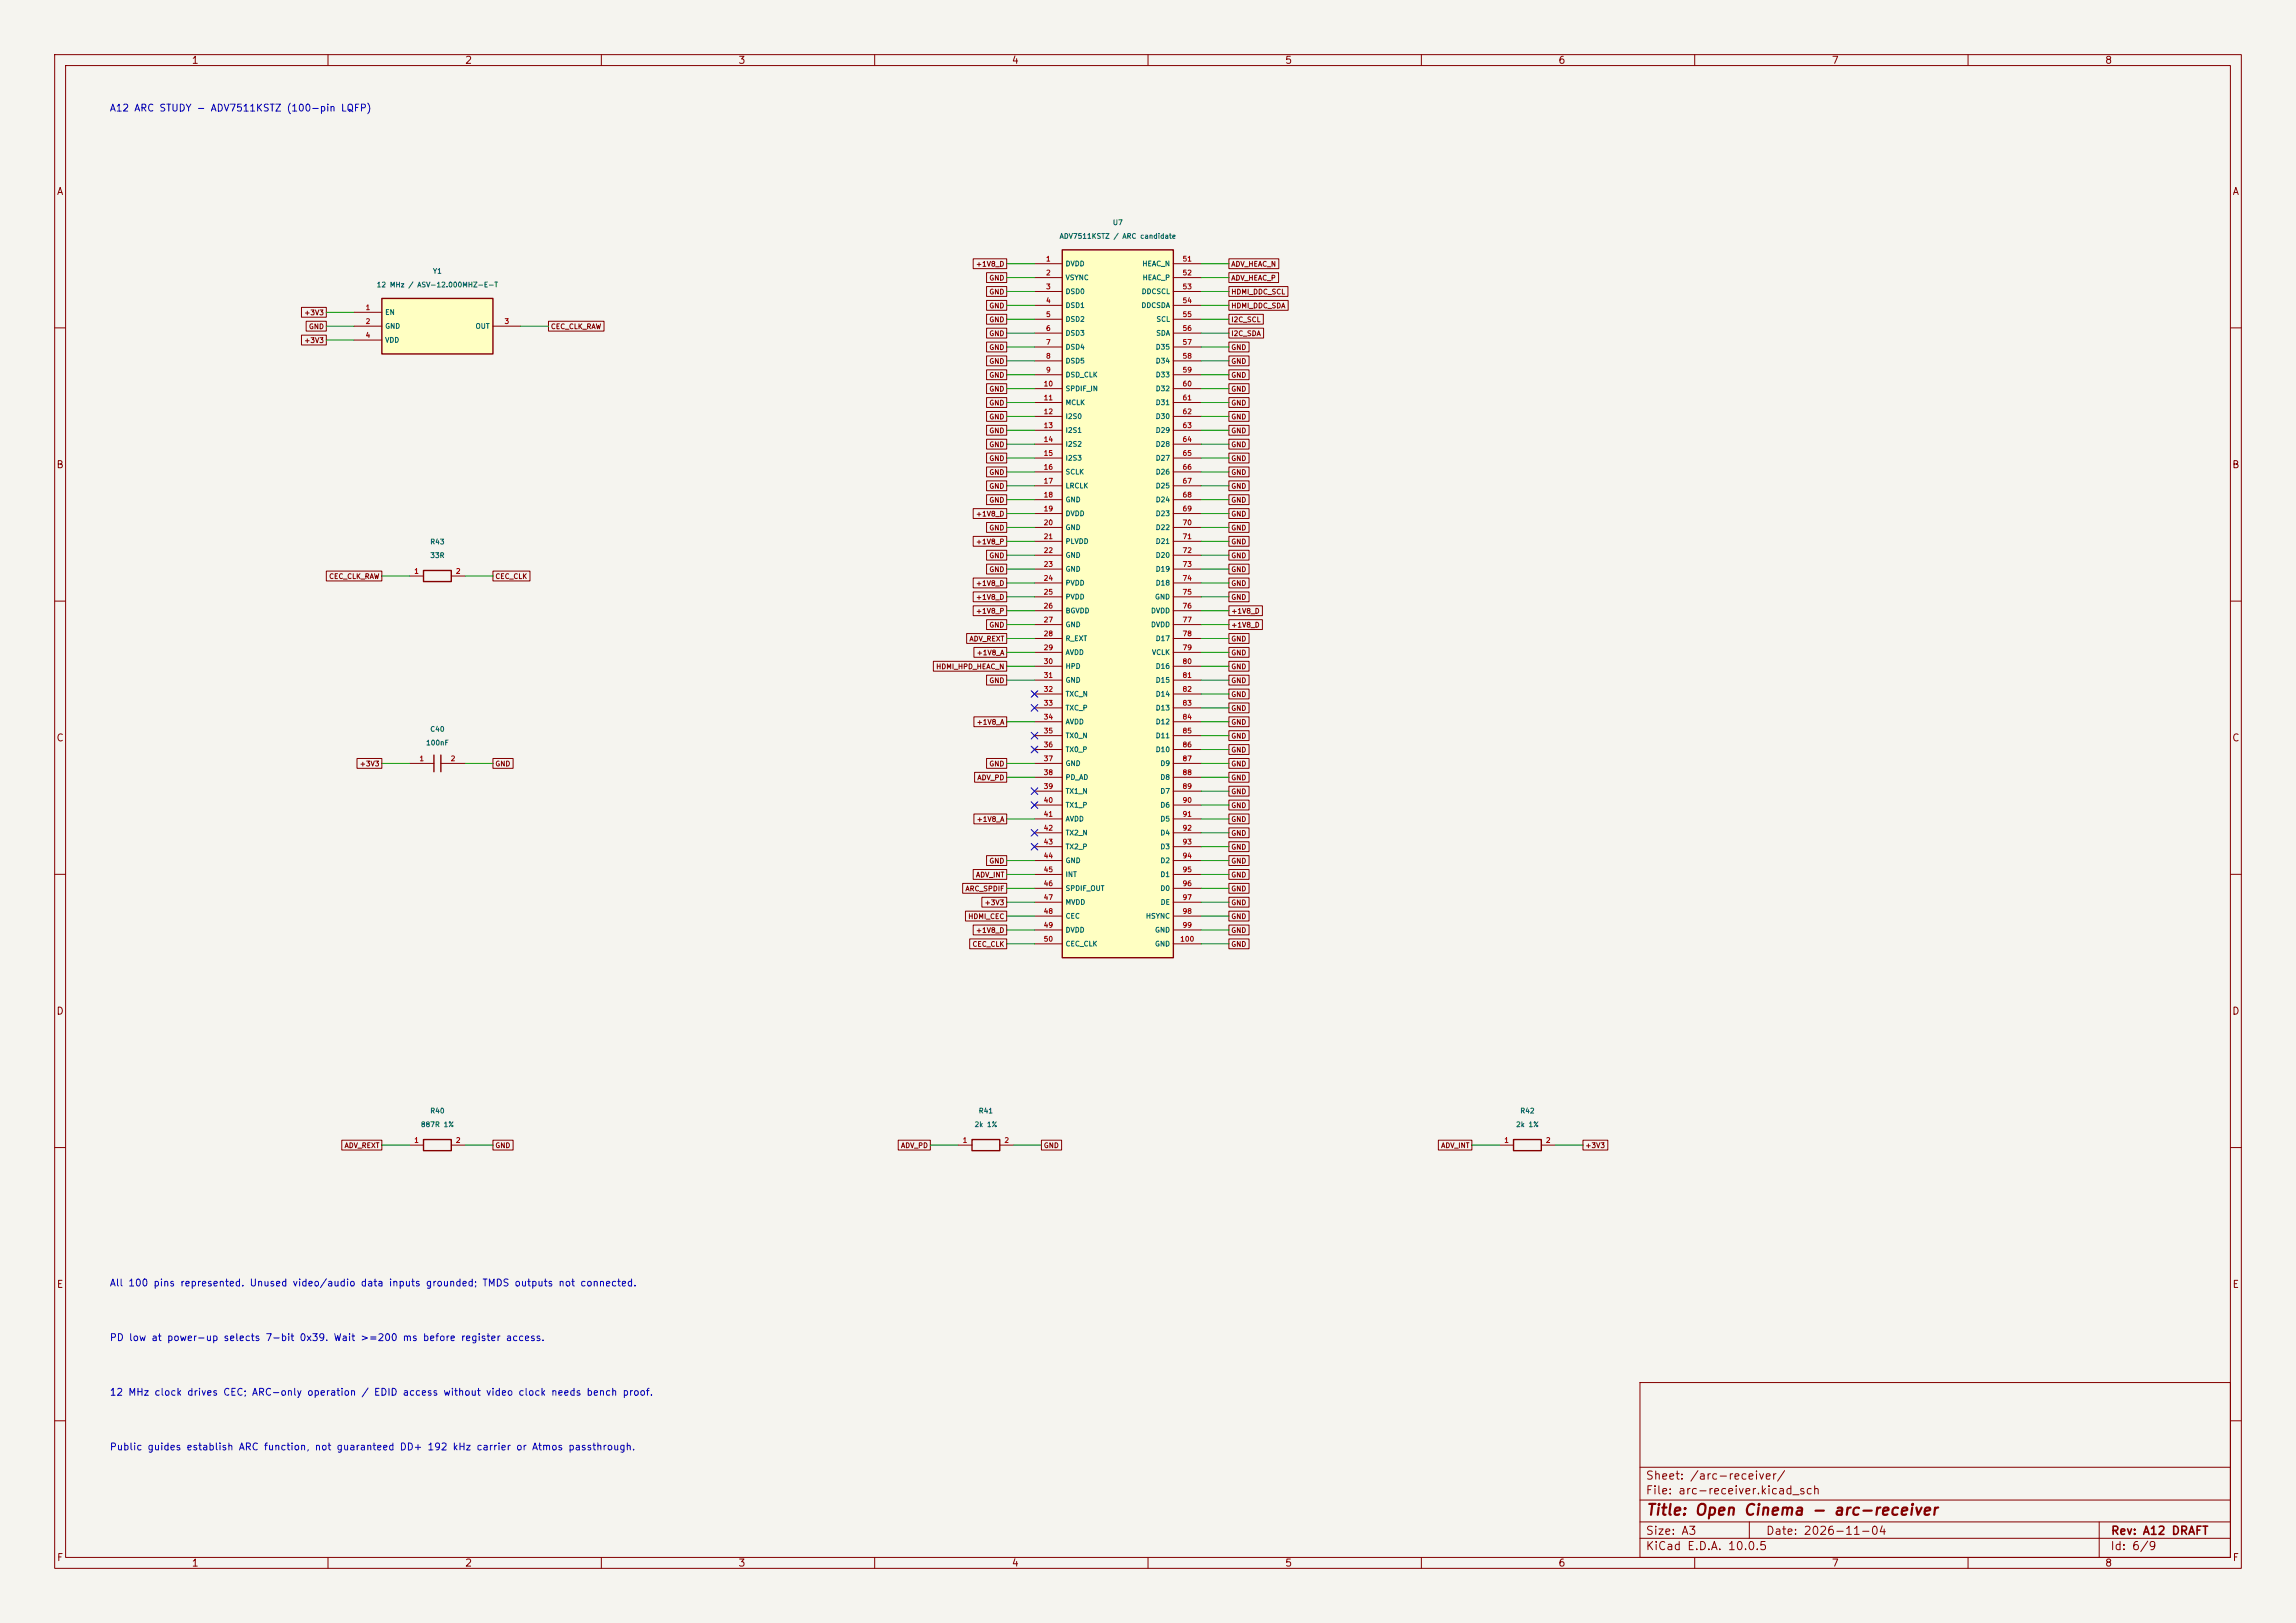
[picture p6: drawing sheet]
<svg xmlns="http://www.w3.org/2000/svg" width="420mm" height="297mm" viewBox="0 0 420 297" stroke-linecap="round" stroke-linejoin="round" font-family="sans-serif">
<defs><g id="words">
<text font-size="2" fill="#840000" x="301" y="277.8">Title: Open Cinema - arc-receiver</text>
<g font-size="1.5" fill="#840000">
<text x="300.9" y="273.8">File: arc-receiver.kicad_sch</text>
<text x="300.9" y="271.1">Sheet: /arc-receiver/</text>
<text x="300.9" y="281.2">Size: A3</text>
<text x="322.9" y="281.2">Date: 2026-11-04</text>
<text x="386" y="281.2">Rev: A12 DRAFT</text>
<text x="300.9" y="284">KiCad E.D.A. 10.0.5</text>
<text x="385.9" y="284">Id: 6/9</text>
</g>
<g font-size="1.3" fill="#840000">
<text x="35" y="12">1</text>
<text x="85" y="12">2</text>
<text x="135" y="12">3</text>
<text x="185" y="12">4</text>
<text x="235" y="12">5</text>
<text x="285" y="12">6</text>
<text x="335" y="12">7</text>
<text x="385" y="12">8</text>
<text x="10.3" y="36">A</text>
<text x="408.3" y="36">A</text>
<text x="10.2" y="86">B</text>
<text x="408.2" y="86">B</text>
<text x="10.2" y="136">C</text>
<text x="408.2" y="136">C</text>
<text x="10.2" y="186">D</text>
<text x="408.2" y="186">D</text>
<text x="10.3" y="236">E</text>
<text x="408.3" y="236">E</text>
<text x="10.3" y="286">F</text>
<text x="35" y="287">1</text>
<text x="85" y="287">2</text>
<text x="135" y="287">3</text>
<text x="185" y="287">4</text>
<text x="235" y="287">5</text>
<text x="285" y="287">6</text>
<text x="335" y="287">7</text>
<text x="385" y="287">8</text>
<text x="408.3" y="286">F</text>
</g>
<g font-size="1.3" fill="#0000c2">
<text x="20" y="20.7">A12 ARC STUDY - ADV7511KSTZ (100-pin LQFP)</text>
<text x="20" y="235.7">All 100 pins represented. Unused video/audio data inputs grounded; TMDS outputs not connected.</text>
<text x="20" y="245.7">PD low at power-up selects 7-bit 0x39. Wait &gt;=200 ms before register access.</text>
<text x="20" y="255.7">12 MHz clock drives CEC; ARC-only operation / EDID access without video clock needs bench proof.</text>
<text x="20" y="265.7">Public guides establish ARC function, not guaranteed DD+ 192 kHz carrier or Atmos passthrough.</text>
</g>
<g font-size=".9" fill="#006464">
<text x="203.5" y="41.4">U7</text>
<text x="193.7" y="43.9">ADV7511KSTZ / ARC candidate</text>
<text x="68.8" y="52.8">12 MHz / ASV-12.000MHZ-E-T</text>
<text x="79.1" y="50.3">Y1</text>
<text x="194.8" y="48.9">DVDD</text>
<text x="194.8" y="51.5">VSYNC</text>
<text x="208.9" y="48.9">HEAC_N</text>
<text x="208.9" y="51.5">HEAC_P</text>
<text x="70.4" y="57.8">EN</text>
<text x="194.8" y="54">DSD0</text>
<text x="194.8" y="56.6">DSD1</text>
<text x="194.8" y="59.1">DSD2</text>
<text x="208.7" y="56.6">DDCSDA</text>
<text x="208.7" y="54">DDCSCL</text>
<text x="211.4" y="59.1">SCL</text>
<text x="70.4" y="60.4">GND</text>
<text x="70.4" y="62.9">VDD</text>
<text x="86.9" y="60.4">OUT</text>
<text x="194.8" y="61.6">DSD3</text>
<text x="194.8" y="64.2">DSD4</text>
<text x="211.3" y="64.2">D35</text>
<text x="211.4" y="61.6">SDA</text>
<text x="194.8" y="66.7">DSD5</text>
<text x="194.8" y="69.3">DSD_CLK</text>
<text x="194.8" y="71.8">SPDIF_IN</text>
<text x="211.3" y="66.7">D34</text>
<text x="211.3" y="69.3">D33</text>
<text x="211.3" y="71.8">D32</text>
<text x="194.8" y="74.3">MCLK</text>
<text x="194.8" y="76.9">I2S0</text>
<text x="211.3" y="74.3">D31</text>
<text x="211.3" y="76.9">D30</text>
<text x="194.8" y="79.4">I2S1</text>
<text x="194.8" y="82">I2S2</text>
<text x="211.3" y="79.4">D29</text>
<text x="211.3" y="82">D28</text>
<text x="194.8" y="84.5">I2S3</text>
<text x="194.8" y="87">SCLK</text>
<text x="194.8" y="89.6">LRCLK</text>
<text x="211.3" y="84.5">D27</text>
<text x="211.3" y="87">D26</text>
<text x="211.3" y="89.6">D25</text>
<text x="194.8" y="92.1">GND</text>
<text x="194.8" y="94.7">DVDD</text>
<text x="211.3" y="92.1">D24</text>
<text x="211.3" y="94.7">D23</text>
<text x="78.6" y="99.8">R43</text>
<text x="194.8" y="97.2">GND</text>
<text x="194.8" y="99.7">PLVDD</text>
<text x="211.3" y="97.2">D22</text>
<text x="211.3" y="99.7">D21</text>
<text x="78.6" y="102.3">33R</text>
<text x="194.8" y="102.3">GND</text>
<text x="194.8" y="104.8">GND</text>
<text x="194.8" y="107.4">PVDD</text>
<text x="211.3" y="102.3">D20</text>
<text x="211.3" y="104.8">D19</text>
<text x="211.3" y="107.4">D18</text>
<text x="194.8" y="109.9">PVDD</text>
<text x="194.8" y="112.4">BGVDD</text>
<text x="210.5" y="112.4">DVDD</text>
<text x="211.2" y="109.9">GND</text>
<text x="194.8" y="115">GND</text>
<text x="194.8" y="117.5">R_EXT</text>
<text x="210.5" y="115">DVDD</text>
<text x="211.3" y="117.5">D17</text>
<text x="194.8" y="120.1">AVDD</text>
<text x="194.8" y="122.6">HPD</text>
<text x="194.8" y="125.1">GND</text>
<text x="210.6" y="120.1">VCLK</text>
<text x="211.3" y="122.6">D16</text>
<text x="211.3" y="125.1">D15</text>
<text x="194.8" y="127.7">TXC_N</text>
<text x="194.8" y="130.2">TXC_P</text>
<text x="211.3" y="127.7">D14</text>
<text x="211.3" y="130.2">D13</text>
<text x="77.8" y="136.6">100nF</text>
<text x="78.6" y="134.1">C40</text>
<text x="194.8" y="132.8">AVDD</text>
<text x="194.8" y="135.3">TX0_N</text>
<text x="194.8" y="137.8">TX0_P</text>
<text x="211.3" y="132.8">D12</text>
<text x="211.3" y="135.3">D11</text>
<text x="211.3" y="137.8">D10</text>
<text x="194.8" y="140.4">GND</text>
<text x="194.8" y="142.9">PD_AD</text>
<text x="212.2" y="140.4">D9</text>
<text x="212.2" y="142.9">D8</text>
<text x="194.8" y="145.5">TX1_N</text>
<text x="194.8" y="148">TX1_P</text>
<text x="212.2" y="145.5">D7</text>
<text x="212.2" y="148">D6</text>
<text x="194.8" y="150.5">AVDD</text>
<text x="194.8" y="153.1">TX2_N</text>
<text x="194.8" y="155.6">TX2_P</text>
<text x="212.2" y="150.5">D5</text>
<text x="212.2" y="153.1">D4</text>
<text x="212.2" y="155.6">D3</text>
<text x="194.8" y="158.2">GND</text>
<text x="194.8" y="160.7">INT</text>
<text x="212.2" y="158.2">D2</text>
<text x="212.2" y="160.7">D1</text>
<text x="194.8" y="163.2">SPDIF_OUT</text>
<text x="194.8" y="165.8">MVDD</text>
<text x="212.2" y="163.2">D0</text>
<text x="212.2" y="165.8">DE</text>
<text x="194.8" y="168.3">CEC</text>
<text x="194.8" y="170.9">DVDD</text>
<text x="194.8" y="173.4">CEC_CLK</text>
<text x="209.5" y="168.3">HSYNC</text>
<text x="211.2" y="170.9">GND</text>
<text x="211.2" y="173.4">GND</text>
<text x="78.6" y="204">R40</text>
<text x="178.9" y="204">R41</text>
<text x="278" y="204">R42</text>
<text x="76.9" y="206.5">887R 1%</text>
<text x="178.2" y="206.5">2k 1%</text>
<text x="277.2" y="206.5">2k 1%</text>
</g>
<g font-size=".9" fill="#840000">
<text x="178.4" y="49">+1V8_D</text>
<text x="180.9" y="51.5">GND</text>
<text x="225.1" y="51.5">ADV_HEAC_P</text>
<text x="225.1" y="49">ADV_HEAC_N</text>
<text x="55.6" y="57.9">+3V3</text>
<text x="180.9" y="59.2">GND</text>
<text x="180.9" y="56.6">GND</text>
<text x="180.9" y="54.1">GND</text>
<text x="225.1" y="59.2">I2C_SCL</text>
<text x="225.1" y="56.6">HDMI_DDC_SDA</text>
<text x="225.1" y="54.1">HDMI_DDC_SCL</text>
<text x="55.6" y="63">+3V3</text>
<text x="56.4" y="60.4">GND</text>
<text x="100.7" y="60.4">CEC_CLK_RAW</text>
<text x="180.9" y="64.2">GND</text>
<text x="180.9" y="61.7">GND</text>
<text x="225.1" y="64.2">GND</text>
<text x="225.1" y="61.7">I2C_SDA</text>
<text x="180.9" y="71.9">GND</text>
<text x="180.9" y="69.3">GND</text>
<text x="180.9" y="66.8">GND</text>
<text x="225.1" y="71.9">GND</text>
<text x="225.1" y="69.3">GND</text>
<text x="225.1" y="66.8">GND</text>
<text x="180.9" y="74.4">GND</text>
<text x="180.9" y="76.9">GND</text>
<text x="225.1" y="76.9">GND</text>
<text x="225.1" y="74.4">GND</text>
<text x="180.9" y="79.5">GND</text>
<text x="180.9" y="82">GND</text>
<text x="225.1" y="82">GND</text>
<text x="225.1" y="79.5">GND</text>
<text x="180.9" y="89.6">GND</text>
<text x="180.9" y="87.1">GND</text>
<text x="180.9" y="84.6">GND</text>
<text x="225.1" y="89.6">GND</text>
<text x="225.1" y="87.1">GND</text>
<text x="225.1" y="84.6">GND</text>
<text x="178.4" y="94.7">+1V8_D</text>
<text x="180.9" y="92.2">GND</text>
<text x="225.1" y="94.7">GND</text>
<text x="225.1" y="92.2">GND</text>
<text x="178.4" y="99.8">+1V8_P</text>
<text x="180.9" y="97.3">GND</text>
<text x="225.1" y="99.8">GND</text>
<text x="225.1" y="97.3">GND</text>
<text x="60.1" y="106.2">CEC_CLK_RAW</text>
<text x="90.5" y="106.2">CEC_CLK</text>
<text x="178.4" y="107.4">+1V8_D</text>
<text x="180.9" y="104.9">GND</text>
<text x="180.9" y="102.3">GND</text>
<text x="225.1" y="107.4">GND</text>
<text x="225.1" y="104.9">GND</text>
<text x="225.1" y="102.3">GND</text>
<text x="178.4" y="112.5">+1V8_P</text>
<text x="178.4" y="110">+1V8_D</text>
<text x="225.1" y="110">GND</text>
<text x="225.1" y="112.5">+1V8_D</text>
<text x="177.2" y="117.6">ADV_REXT</text>
<text x="180.9" y="115">GND</text>
<text x="225.1" y="115">+1V8_D</text>
<text x="225.1" y="117.6">GND</text>
<text x="171.2" y="122.7">HDMI_HPD_HEAC_N</text>
<text x="178.6" y="120.1">+1V8_A</text>
<text x="180.9" y="125.2">GND</text>
<text x="225.1" y="122.7">GND</text>
<text x="225.1" y="125.2">GND</text>
<text x="225.1" y="120.1">GND</text>
<text x="225.1" y="127.7">GND</text>
<text x="225.1" y="130.3">GND</text>
<text x="178.6" y="132.8">+1V8_A</text>
<text x="225.1" y="132.8">GND</text>
<text x="225.1" y="135.4">GND</text>
<text x="225.1" y="137.9">GND</text>
<text x="65.7" y="140.4">+3V3</text>
<text x="90.5" y="140.4">GND</text>
<text x="178.7" y="143">ADV_PD</text>
<text x="180.9" y="140.4">GND</text>
<text x="225.1" y="140.4">GND</text>
<text x="225.1" y="143">GND</text>
<text x="225.1" y="145.5">GND</text>
<text x="225.1" y="148.1">GND</text>
<text x="178.6" y="150.6">+1V8_A</text>
<text x="225.1" y="150.6">GND</text>
<text x="225.1" y="153.1">GND</text>
<text x="225.1" y="155.7">GND</text>
<text x="178.4" y="160.8">ADV_INT</text>
<text x="180.9" y="158.2">GND</text>
<text x="225.1" y="158.2">GND</text>
<text x="225.1" y="160.8">GND</text>
<text x="176.5" y="163.3">ARC_SPDIF</text>
<text x="180" y="165.8">+3V3</text>
<text x="225.1" y="163.3">GND</text>
<text x="225.1" y="165.8">GND</text>
<text x="177" y="168.4">HDMI_CEC</text>
<text x="177.8" y="173.5">CEC_CLK</text>
<text x="178.4" y="170.9">+1V8_D</text>
<text x="225.1" y="168.4">GND</text>
<text x="225.1" y="170.9">GND</text>
<text x="225.1" y="173.5">GND</text>
<text x="62.9" y="210.3">ADV_REXT</text>
<text x="90.5" y="210.3">GND</text>
<text x="164.7" y="210.3">ADV_PD</text>
<text x="190.8" y="210.3">GND</text>
<text x="263.5" y="210.3">ADV_INT</text>
<text x="289.9" y="210.3">+3V3</text>
</g>
<g font-size=".9" fill="#a90000">
<text x="191.3" y="48.1">1</text>
<text x="191.3" y="50.6">2</text>
<text x="191.3" y="53.1">3</text>
<text x="216.2" y="48.1">51</text>
<text x="216.2" y="50.6">52</text>
<text x="216.2" y="53.1">53</text>
<text x="66.8" y="56.9">1</text>
<text x="66.8" y="59.5">2</text>
<text x="92.2" y="59.5">3</text>
<text x="191.3" y="55.7">4</text>
<text x="191.3" y="58.2">5</text>
<text x="216.2" y="55.7">54</text>
<text x="216.2" y="58.2">55</text>
<text x="66.8" y="62">4</text>
<text x="191.3" y="60.8">6</text>
<text x="191.3" y="63.3">7</text>
<text x="191.3" y="65.8">8</text>
<text x="216.2" y="60.8">56</text>
<text x="216.2" y="63.3">57</text>
<text x="216.2" y="65.8">58</text>
<text x="190.8" y="70.9">10</text>
<text x="191.3" y="68.4">9</text>
<text x="216.2" y="68.4">59</text>
<text x="216.2" y="70.9">60</text>
<text x="190.8" y="73.5">11</text>
<text x="190.8" y="76">12</text>
<text x="216.2" y="73.5">61</text>
<text x="216.2" y="76">62</text>
<text x="190.8" y="78.5">13</text>
<text x="190.8" y="81.1">14</text>
<text x="190.8" y="83.6">15</text>
<text x="216.2" y="78.5">63</text>
<text x="216.2" y="81.1">64</text>
<text x="216.2" y="83.6">65</text>
<text x="190.8" y="86.2">16</text>
<text x="190.8" y="88.7">17</text>
<text x="216.2" y="86.2">66</text>
<text x="216.2" y="88.7">67</text>
<text x="190.8" y="91.2">18</text>
<text x="190.8" y="93.8">19</text>
<text x="216.2" y="91.2">68</text>
<text x="216.2" y="93.8">69</text>
<text x="190.8" y="96.3">20</text>
<text x="190.8" y="98.9">21</text>
<text x="190.8" y="101.4">22</text>
<text x="216.2" y="96.3">70</text>
<text x="216.2" y="98.9">71</text>
<text x="216.2" y="101.4">72</text>
<text x="75.7" y="105.2">1</text>
<text x="83.3" y="105.2">2</text>
<text x="190.8" y="103.9">23</text>
<text x="190.8" y="106.5">24</text>
<text x="216.2" y="103.9">73</text>
<text x="216.2" y="106.5">74</text>
<text x="190.8" y="109">25</text>
<text x="190.8" y="111.6">26</text>
<text x="216.2" y="109">75</text>
<text x="216.2" y="111.6">76</text>
<text x="190.8" y="114.1">27</text>
<text x="190.8" y="116.6">28</text>
<text x="190.8" y="119.2">29</text>
<text x="216.2" y="114.1">77</text>
<text x="216.2" y="116.6">78</text>
<text x="216.2" y="119.2">79</text>
<text x="190.8" y="121.7">30</text>
<text x="190.8" y="124.3">31</text>
<text x="216.2" y="121.7">80</text>
<text x="216.2" y="124.3">81</text>
<text x="190.8" y="126.8">32</text>
<text x="190.8" y="129.3">33</text>
<text x="190.8" y="131.9">34</text>
<text x="216.2" y="126.8">82</text>
<text x="216.2" y="129.3">83</text>
<text x="216.2" y="131.9">84</text>
<text x="190.8" y="134.4">35</text>
<text x="190.8" y="137">36</text>
<text x="216.2" y="134.4">85</text>
<text x="216.2" y="137">86</text>
<text x="76.6" y="139.5">1</text>
<text x="82.3" y="139.5">2</text>
<text x="190.8" y="139.5">37</text>
<text x="190.8" y="142">38</text>
<text x="216.2" y="139.5">87</text>
<text x="216.2" y="142">88</text>
<text x="190.8" y="144.6">39</text>
<text x="190.8" y="147.1">40</text>
<text x="190.8" y="149.7">41</text>
<text x="216.2" y="144.6">89</text>
<text x="216.2" y="147.1">90</text>
<text x="216.2" y="149.7">91</text>
<text x="190.8" y="152.2">42</text>
<text x="190.8" y="154.7">43</text>
<text x="216.2" y="152.2">92</text>
<text x="216.2" y="154.7">93</text>
<text x="190.8" y="157.3">44</text>
<text x="190.8" y="159.8">45</text>
<text x="216.2" y="157.3">94</text>
<text x="216.2" y="159.8">95</text>
<text x="190.8" y="162.4">46</text>
<text x="190.8" y="164.9">47</text>
<text x="190.8" y="167.4">48</text>
<text x="216.2" y="162.4">96</text>
<text x="216.2" y="164.9">97</text>
<text x="216.2" y="167.4">98</text>
<text x="190.8" y="170">49</text>
<text x="190.8" y="172.5">50</text>
<text x="215.8" y="172.5">100</text>
<text x="216.2" y="170">99</text>
<text x="75.7" y="209.3">1</text>
<text x="83.3" y="209.3">2</text>
<text x="176" y="209.3">1</text>
<text x="183.6" y="209.3">2</text>
<text x="275.1" y="209.3">1</text>
<text x="282.7" y="209.3">2</text>
</g>
</g></defs>
<path d="M0 0h420v297h-420z" fill="#f5f4ef" stroke="#f5f4ef" stroke-width=".18"/>
<g fill="none" stroke="#840000" stroke-width=".18">
<path d="M10 10h400v277h-400zM12 12h396v273h-396zM60 10v2M110 10v2M160 10v2M210 10v2M260 10v2M310 10v2M360 10v2M10 60h2M408 60h2M10 110h2"/>
<path d="M408 110h2M10 160h2M408 160h2M10 210h2M408 210h2M300 253h108v32h-108zM10 260h2M300 278.5h108M300 274.5h108M300 268.5h108M320 278.5v3M384 278.5v6.5"/>
<path d="M408 260h2M60 285v2M110 285v2M160 285v2M210 285v2M260 285v2M300 281.5h108M310 285v2M360 285v2"/>
</g>
<path d="M194.3 45.7h20.3v129.6h-20.3z" fill="#ffffc2"/>
<path d="M194.3 45.7h20.3v129.6h-20.3zM77.5 104.4h5v2h-5zM79.4 138.2v3M80.6 138.2v3M77.5 208.5h5v2.1h-5zM177.8 208.5h5.1v2.1h-5.1zM276.9 208.5h5v2.1h-5z" fill="none" stroke="#840000" stroke-width=".25"/>
<g fill="none" stroke="#840000" stroke-width=".18">
<path d="M189.2 48.3h5.1M189.2 50.8h5.1M189.2 53.3h5.1M189.2 55.9h5.1M189.2 58.4h5.1M214.6 48.3h5.1M214.6 50.8h5.1M214.6 53.3h5.1M214.6 55.9h5.1M214.6 58.4h5.1M189.2 61h5.1M189.2 63.5h5.1"/>
<path d="M189.2 66h5.1M189.2 68.6h5.1M189.2 71.1h5.1M189.2 73.7h5.1M189.2 76.2h5.1M189.2 78.7h5.1M214.6 61h5.1M214.6 63.5h5.1M214.6 66h5.1M214.6 68.6h5.1M214.6 71.1h5.1M214.6 73.7h5.1"/>
<path d="M214.6 76.2h5.1M214.6 78.7h5.1M189.2 81.3h5.1M189.2 83.8h5.1M189.2 86.4h5.1M189.2 88.9h5.1M189.2 91.4h5.1M189.2 94h5.1M189.2 96.5h5.1M189.2 99.1h5.1M214.6 81.3h5.1M214.6 83.8h5.1"/>
<path d="M214.6 86.4h5.1M214.6 88.9h5.1M214.6 91.4h5.1M214.6 94h5.1M214.6 96.5h5.1M214.6 99.1h5.1M74.9 105.4h2.6M82.5 105.4h2.6M189.2 101.6h5.1M189.2 104.1h5.1M189.2 106.7h5.1M189.2 109.2h5.1"/>
<path d="M189.2 111.8h5.1M189.2 114.3h5.1M189.2 116.8h5.1M189.2 119.4h5.1M214.6 101.6h5.1M214.6 104.1h5.1M214.6 106.7h5.1M214.6 109.2h5.1M214.6 111.8h5.1M214.6 114.3h5.1M214.6 116.8h5.1M214.6 119.4h5.1"/>
<path d="M74.9 139.7h4.5M80.6 139.7h4.5M189.2 121.9h5.1M189.2 124.5h5.1M189.2 127h5.1M189.2 129.5h5.1M189.2 132.1h5.1M189.2 134.6h5.1M189.2 137.2h5.1M189.2 139.7h5.1M214.6 121.9h5.1M214.6 124.5h5.1"/>
<path d="M214.6 127h5.1M214.6 129.5h5.1M214.6 132.1h5.1M214.6 134.6h5.1M214.6 137.2h5.1M214.6 139.7h5.1M189.2 142.2h5.1M189.2 144.8h5.1M189.2 147.3h5.1M189.2 149.9h5.1M189.2 152.4h5.1M189.2 154.9h5.1"/>
<path d="M189.2 157.5h5.1M214.6 142.2h5.1M214.6 144.8h5.1M214.6 147.3h5.1M214.6 149.9h5.1M214.6 152.4h5.1M214.6 154.9h5.1M214.6 157.5h5.1M189.2 160h5.1M189.2 162.6h5.1M189.2 165.1h5.1M189.2 167.6h5.1"/>
<path d="M189.2 170.2h5.1M189.2 172.7h5.1M214.6 160h5.1M214.6 162.6h5.1M214.6 165.1h5.1M214.6 167.6h5.1M214.6 170.2h5.1M214.6 172.7h5.1M74.9 209.6h2.6M82.5 209.6h2.6M175.3 209.6h2.5M182.9 209.6h2.5"/>
<path d="M274.3 209.6h2.6M281.9 209.6h2.6"/>
</g>
<path d="M69.8 54.6h20.4v10.2h-20.4z" fill="#ffffc2"/>
<path d="M69.8 54.6h20.4v10.2h-20.4z" fill="none" stroke="#840000" stroke-width=".25"/>
<g fill="none" stroke="#840000" stroke-width=".18">
<path d="M55.1 56.2h4.6v1.9h-4.6zM56 58.8h3.7v1.8h-3.7zM64.8 57.2h5M64.8 59.7h5M90.2 59.7h5M100.3 58.8h10.2v1.8h-10.2zM178 47.4h6.1v1.8h-6.1zM180.5 57.5h3.6v1.8h-3.6zM180.5 55h3.6v1.8h-3.6zM180.5 52.4h3.6v1.8h-3.6zM180.5 49.9h3.6v1.8h-3.6zM224.8 57.5h6.3v1.8h-6.3z"/>
<path d="M224.8 55h10.8v1.8h-10.8zM224.8 52.4h10.8v1.8h-10.8zM224.8 49.9h9.1v1.8h-9.1zM224.8 47.4h9.1v1.8h-9.1zM55.1 61.3h4.6v1.8h-4.6zM64.8 62.2h5M180.5 72.8h3.6v1.8h-3.6zM180.5 70.2h3.6v1.8h-3.6zM180.5 67.7h3.6v1.8h-3.6zM180.5 65.1h3.6v1.8h-3.6zM180.5 62.6h3.6v1.8h-3.6zM180.5 60.1h3.6v1.8h-3.6z"/>
<path d="M180.5 77.8h3.6v1.8h-3.6zM180.5 75.3h3.6v1.8h-3.6zM224.8 77.8h3.7v1.8h-3.7zM224.8 75.3h3.7v1.8h-3.7zM224.8 72.8h3.7v1.8h-3.7zM224.8 70.2h3.7v1.8h-3.7zM224.8 67.7h3.7v1.8h-3.7zM224.8 65.1h3.7v1.8h-3.7zM224.8 62.6h3.7v1.8h-3.7zM224.8 60.1h6.3v1.8h-6.3zM178 98.2h6.1v1.8h-6.1zM178 93.1h6.1v1.8h-6.1z"/>
<path d="M180.5 95.6h3.6v1.8h-3.6zM180.5 90.5h3.6v1.8h-3.6zM180.5 88h3.6v1.8h-3.6zM180.5 85.5h3.6v1.8h-3.6zM180.5 82.9h3.6v1.8h-3.6zM180.5 80.4h3.6v1.8h-3.6zM224.8 98.2h3.7v1.8h-3.7zM224.8 95.6h3.7v1.8h-3.7zM224.8 93.1h3.7v1.8h-3.7zM224.8 90.5h3.7v1.8h-3.7zM224.8 88h3.7v1.8h-3.7zM224.8 85.5h3.7v1.8h-3.7z"/>
<path d="M224.8 82.9h3.7v1.8h-3.7zM224.8 80.4h3.7v1.8h-3.7zM59.7 104.5h10.1v1.8h-10.1zM90.2 104.5h6.7v1.8h-6.7zM176.8 115.9h7.3v1.8h-7.3zM178 110.9h6.1v1.8h-6.1zM178 108.3h6.1v1.8h-6.1zM178 105.8h6.1v1.8h-6.1zM178.1 118.5h6v1.8h-6zM180.5 103.2h3.6v1.8h-3.6zM180.5 100.7h3.6v1.8h-3.6zM180.5 113.4h3.6v1.8h-3.6z"/>
<path d="M224.8 108.3h3.7v1.8h-3.7zM224.8 105.8h3.7v1.8h-3.7zM224.8 103.2h3.7v1.8h-3.7zM224.8 100.7h3.7v1.8h-3.7zM224.8 110.9h6.1v1.8h-6.1zM224.8 113.4h6.1v1.8h-6.1zM224.8 115.9h3.7v1.8h-3.7zM224.8 118.5h3.7v1.8h-3.7zM65.3 138.8h4.5v1.8h-4.5zM90.2 138.8h3.7v1.8h-3.7zM170.7 121h13.4v1.8h-13.4zM178.1 131.2h6v1.8h-6z"/>
<path d="M180.5 123.6h3.6v1.8h-3.6zM180.5 138.8h3.6v1.8h-3.6zM224.8 121h3.7v1.8h-3.7zM224.8 123.6h3.7v1.8h-3.7zM224.8 126.1h3.7v1.8h-3.7zM224.8 128.6h3.7v1.8h-3.7zM224.8 131.2h3.7v1.8h-3.7zM224.8 133.7h3.7v1.8h-3.7zM224.8 136.3h3.7v1.8h-3.7zM224.8 138.8h3.7v1.8h-3.7zM178 159.1h6.1v1.8h-6.1zM178.1 149h6v1.8h-6z"/>
<path d="M178.3 141.3h5.8v1.8h-5.8zM180.5 156.6h3.6v1.8h-3.6zM224.8 141.3h3.7v1.8h-3.7zM224.8 143.9h3.7v1.8h-3.7zM224.8 146.4h3.7v1.8h-3.7zM224.8 149h3.7v1.8h-3.7zM224.8 151.5h3.7v1.8h-3.7zM224.8 154h3.7v1.8h-3.7zM224.8 156.6h3.7v1.8h-3.7zM224.8 159.1h3.7v1.8h-3.7zM176.1 161.7h8v1.8h-8zM176.6 166.7h7.5v1.8h-7.5z"/>
<path d="M177.4 171.8h6.7v1.8h-6.7zM178 169.3h6.1v1.8h-6.1zM179.6 164.2h4.5v1.8h-4.5zM224.8 161.7h3.7v1.8h-3.7zM224.8 164.2h3.7v1.8h-3.7zM224.8 166.7h3.7v1.8h-3.7zM224.8 169.3h3.7v1.8h-3.7zM224.8 171.8h3.7v1.8h-3.7zM62.5 208.6h7.3v1.9h-7.3zM90.2 208.6h3.7v1.9h-3.7zM164.3 208.6h5.9v1.9h-5.9zM190.5 208.6h3.7v1.9h-3.7z"/>
<path d="M263.1 208.6h6.1v1.9h-6.1zM289.6 208.6h4.5v1.9h-4.5z"/>
</g>
<g fill="none" stroke="#009600" stroke-width=".18">
<path d="M59.7 57.2h5.1M59.7 59.7h5.1M95.2 59.7h5.1M184.1 48.3h5.1M184.1 58.4h5.1M184.1 50.8h5.1M184.1 53.3h5.1M184.1 55.9h5.1M219.7 48.3h5.1M219.7 58.4h5.1M219.7 50.8h5.1M219.7 53.3h5.1"/>
<path d="M219.7 55.9h5.1M59.7 62.2h5.1M184.1 61h5.1M184.1 63.5h5.1M184.1 66h5.1M184.1 68.6h5.1M184.1 71.1h5.1M184.1 73.7h5.1M184.1 76.2h5.1M184.1 78.7h5.1M219.7 61h5.1M219.7 63.5h5.1"/>
<path d="M219.7 66h5.1M219.7 68.6h5.1M219.7 71.1h5.1M219.7 73.7h5.1M219.7 76.2h5.1M219.7 78.7h5.1M184.1 99.1h5.1M184.1 81.3h5.1M184.1 83.8h5.1M184.1 86.4h5.1M184.1 88.9h5.1M184.1 91.4h5.1"/>
<path d="M184.1 94h5.1M184.1 96.5h5.1M219.7 99.1h5.1M219.7 81.3h5.1M219.7 83.8h5.1M219.7 86.4h5.1M219.7 88.9h5.1M219.7 91.4h5.1M219.7 94h5.1M219.7 96.5h5.1M69.8 105.4h5.1M85.1 105.4h5.1"/>
<path d="M184.1 106.7h5.1M184.1 119.4h5.1M184.1 116.8h5.1M184.1 114.3h5.1M184.1 101.6h5.1M184.1 104.1h5.1M184.1 111.8h5.1M184.1 109.2h5.1M219.7 106.7h5.1M219.7 119.4h5.1M219.7 116.8h5.1M219.7 114.3h5.1"/>
<path d="M219.7 101.6h5.1M219.7 104.1h5.1M219.7 111.8h5.1M219.7 109.2h5.1M69.8 139.7h5.1M85.1 139.7h5.1M184.1 139.7h5.1M184.1 132.1h5.1M184.1 124.5h5.1M184.1 121.9h5.1M219.7 139.7h5.1M219.7 137.2h5.1"/>
<path d="M219.7 134.6h5.1M219.7 132.1h5.1M219.7 129.5h5.1M219.7 127h5.1M219.7 124.5h5.1M219.7 121.9h5.1M184.1 157.5h5.1M184.1 149.9h5.1M184.1 142.2h5.1M219.7 157.5h5.1M219.7 154.9h5.1M219.7 152.4h5.1"/>
<path d="M219.7 149.9h5.1M219.7 147.3h5.1M219.7 144.8h5.1M219.7 142.2h5.1M184.1 172.7h5.1M184.1 170.2h5.1M184.1 167.6h5.1M184.1 165.1h5.1M184.1 162.6h5.1M184.1 160h5.1M219.7 172.7h5.1M219.7 170.2h5.1"/>
<path d="M219.7 167.6h5.1M219.7 165.1h5.1M219.7 162.6h5.1M219.7 160h5.1M69.8 209.6h5.1M85.1 209.6h5.1M170.2 209.6h5.1M185.4 209.6h5.1M269.2 209.6h5.1M284.5 209.6h5.1"/>
</g>
<g fill="none" stroke="#000084" stroke-width=".18">
<path d="M188.6 126.4l1.2 1.2M188.6 128.9l1.2 1.2M188.6 134l1.2 1.2M188.6 136.6l1.2 1.2M189.8 126.4l-1.2 1.2M189.8 128.9l-1.2 1.2M189.8 134l-1.2 1.2M189.8 136.6l-1.2 1.2M188.6 144.2l1.2 1.2M188.6 146.7l1.2 1.2M188.6 151.8l1.2 1.2M188.6 154.3l1.2 1.2"/>
<path d="M189.8 144.2l-1.2 1.2M189.8 146.7l-1.2 1.2M189.8 151.8l-1.2 1.2M189.8 154.3l-1.2 1.2"/>
</g>
<use href="#words"/>
</svg>
